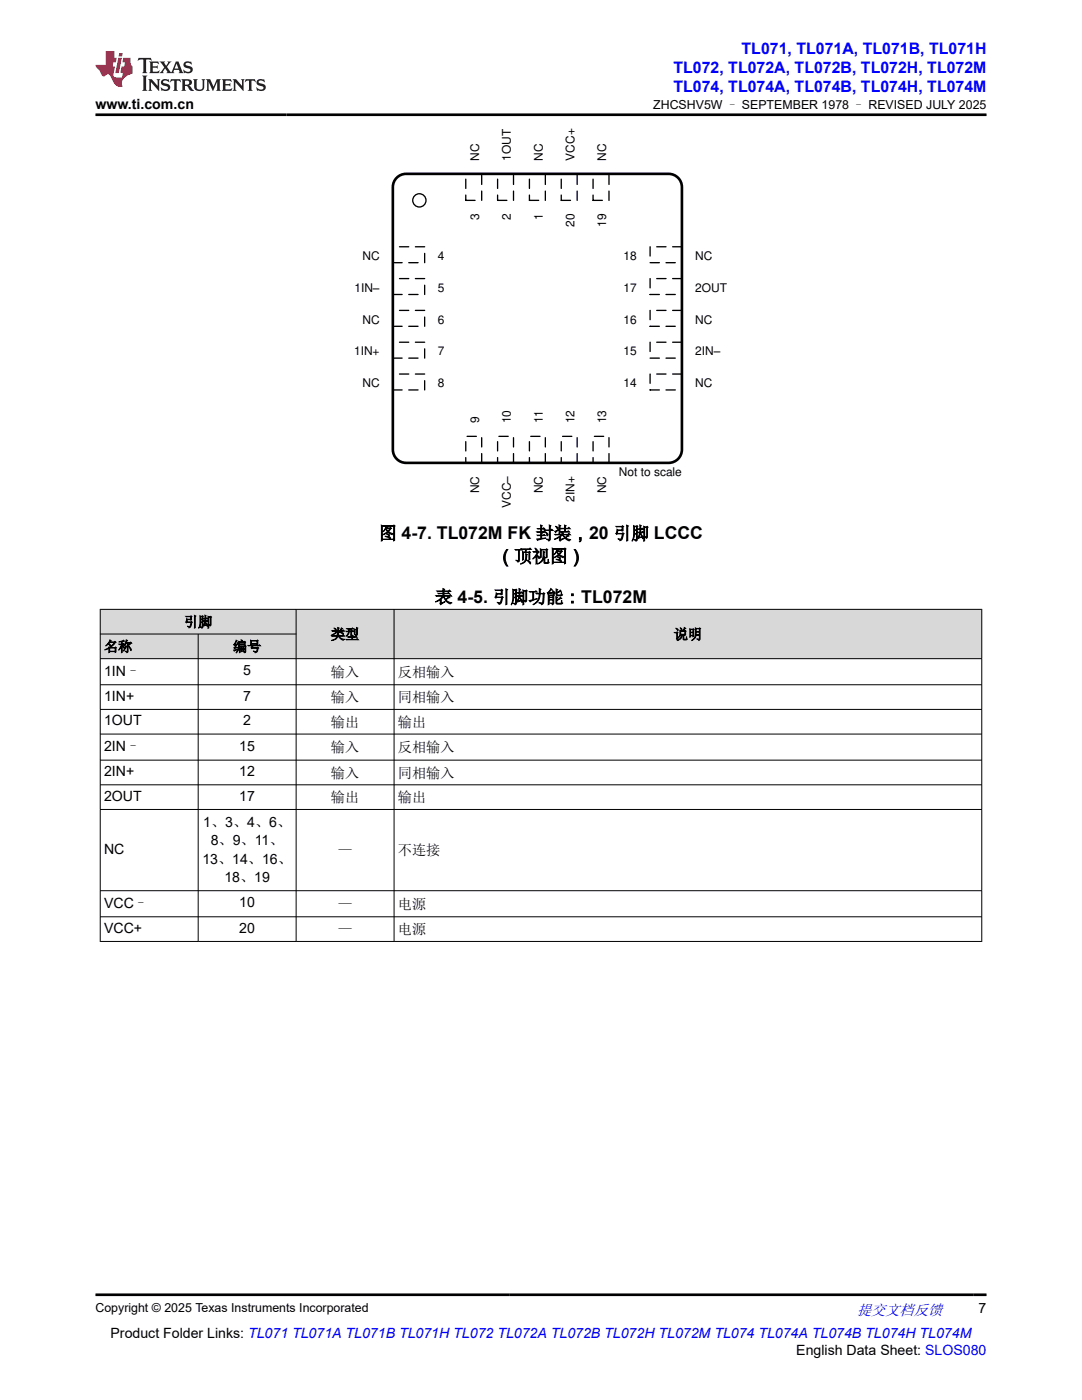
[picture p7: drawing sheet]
<svg xmlns="http://www.w3.org/2000/svg" width="216mm" height="279mm" viewBox="0 0 216 279" stroke-linecap="round" stroke-linejoin="round" font-family="sans-serif">
<defs><g id="words">
<g font-size="3.5">
<text x="75.6" y="107.6">图 4-7. TL072M FK 封装，20 引脚 LCCC</text>
<text x="99.1" y="112.2">（顶视图）</text>
<text x="86.8" y="120.3">表 4-5. 引脚功能：TL072M</text>
</g>
<g font-size="3.2" fill="#00f">
<text x="148" y="10.7">TL071, TL071A, TL071B, TL071H</text>
<text x="134.4" y="14.5">TL072, TL072A, TL072B, TL072H, TL072M</text>
<text x="134.4" y="18.3">TL074, TL074A, TL074B, TL074H, TL074M</text>
</g>
<text font-size="3" fill="#00f" x="171" y="262.4">提交文档反馈</text>
<g font-size="2.8">
<text x="19" y="21.7">www.ti.com.cn</text>
<text x="36.7" y="125.1">引脚</text>
<text x="20.8" y="130">名称</text>
<text x="46.5" y="130">编号</text>
<text x="66" y="127.5">类型</text>
<text x="134.4" y="127.5">说明</text>
<text x="20.8" y="134.9">1IN–</text>
<text x="48.5" y="134.8">5</text>
<text x="66" y="135.1">输入</text>
<text x="79.4" y="135.1">反相输入</text>
<text x="20.8" y="139.8">1IN+</text>
<text x="48.5" y="139.8">7</text>
<text x="66" y="140.1">输入</text>
<text x="79.4" y="140.1">同相输入</text>
<text x="20.8" y="144.8">1OUT</text>
<text x="20.8" y="150">2IN–</text>
<text x="47.7" y="149.8">15</text>
<text x="48.5" y="144.8">2</text>
<text x="66" y="145.1">输出</text>
<text x="79.4" y="145.1">输出</text>
<text x="20.8" y="154.9">2IN+</text>
<text x="47.7" y="154.9">12</text>
<text x="66" y="150.1">输入</text>
<text x="66" y="155.2">输入</text>
<text x="79.4" y="150.1">反相输入</text>
<text x="79.4" y="155.2">同相输入</text>
<text x="20.8" y="159.8">2OUT</text>
<text x="47.7" y="159.8">17</text>
<text x="66" y="160.1">输出</text>
<text x="79.4" y="160.1">输出</text>
<text x="40.5" y="165">1、3、4、6、</text>
<text x="20.8" y="170.4">NC</text>
<text x="40.4" y="172.4">13、14、16、</text>
<text x="42.1" y="168.7">8、9、11、</text>
<text x="67.5" y="170.7">—</text>
<text x="79.4" y="170.7">不连接</text>
<text x="44.8" y="176">18、19</text>
<text x="20.8" y="181.2">VCC–</text>
<text x="47.7" y="181.1">10</text>
<text x="67.5" y="181.4">—</text>
<text x="79.4" y="181.4">电源</text>
<text x="20.8" y="186.2">VCC+</text>
<text x="47.7" y="186.2">20</text>
<text x="67.5" y="186.4">—</text>
<text x="79.4" y="186.4">电源</text>
<text x="195.3" y="262.1">7</text>
<text x="22.1" y="266.9">Product Folder Links: TL071 TL071A TL071B TL071H TL072 TL072A TL072B TL072H TL072M TL074 TL074A TL074B TL074H TL074M</text>
<text x="158.9" y="270.3">English Data Sheet: SLOS080</text>
</g>
<g font-size="2.5">
<text x="130.3" y="21.8">ZHCSHV5W – SEPTEMBER 1978 – REVISED JULY 2025</text>
<text x="19" y="261.8">Copyright © 2025 Texas Instruments Incorporated</text>
</g>
<g font-size="2.4">
<text x="95.6" y="32.1" transform="rotate(-90 95.6 32.1)">NC</text>
<text x="101.9" y="32.1" transform="rotate(-90 101.9 32.1)">1OUT</text>
<text x="108.3" y="32.1" transform="rotate(-90 108.3 32.1)">NC</text>
<text x="114.6" y="32.1" transform="rotate(-90 114.6 32.1)">VCC+</text>
<text x="121" y="32.1" transform="rotate(-90 121 32.1)">NC</text>
<text x="95.6" y="43.9" transform="rotate(-90 95.6 43.9)">3</text>
<text x="101.9" y="43.9" transform="rotate(-90 101.9 43.9)">2</text>
<text x="108.3" y="43.9" transform="rotate(-90 108.3 43.9)">1</text>
<text x="114.6" y="45.3" transform="rotate(-90 114.6 45.3)">20</text>
<text x="121" y="45.3" transform="rotate(-90 121 45.3)">19</text>
<text x="72.3" y="51.9">NC</text>
<text x="87.4" y="51.9">4</text>
<text x="124.4" y="51.9">18</text>
<text x="138.7" y="51.9">NC</text>
<text x="70.7" y="58.2">1IN±</text>
<text x="87.4" y="58.2">5</text>
<text x="124.4" y="58.2">17</text>
<text x="138.7" y="58.2">2OUT</text>
<text x="72.3" y="64.6">NC</text>
<text x="87.4" y="64.6">6</text>
<text x="124.4" y="64.6">16</text>
<text x="138.7" y="64.6">NC</text>
<text x="70.7" y="70.9">1IN+</text>
<text x="87.4" y="70.9">7</text>
<text x="124.4" y="70.9">15</text>
<text x="138.7" y="70.9">2IN±</text>
<text x="72.3" y="77.3">NC</text>
<text x="87.4" y="77.3">8</text>
<text x="124.4" y="77.3">14</text>
<text x="138.7" y="77.3">NC</text>
<text x="95.6" y="84.4" transform="rotate(-90 95.6 84.4)">9</text>
<text x="101.9" y="84.4" transform="rotate(-90 101.9 84.4)">10</text>
<text x="108.3" y="84.4" transform="rotate(-90 108.3 84.4)">11</text>
<text x="114.6" y="84.4" transform="rotate(-90 114.6 84.4)">12</text>
<text x="121" y="84.4" transform="rotate(-90 121 84.4)">13</text>
<text x="123.5" y="95">Not to scale</text>
<text x="95.6" y="98.5" transform="rotate(-90 95.6 98.5)">NC</text>
<text x="101.9" y="101.4" transform="rotate(-90 101.9 101.4)">VCC±</text>
<text x="108.3" y="98.5" transform="rotate(-90 108.3 98.5)">NC</text>
<text x="114.6" y="100.1" transform="rotate(-90 114.6 100.1)">2IN+</text>
<text x="121" y="98.5" transform="rotate(-90 121 98.5)">NC</text>
</g>
</g></defs>
<path d="M78.4 49.2h6.3v3.2h-6.3z" fill="none" stroke="#000" stroke-width=".26" stroke-dasharray="1.9 1.3"/>
<path d="M78.4 55.6h6.3v3.2h-6.3z" fill-rule="evenodd" fill="#fff"/>
<path d="M78.4 55.6h6.3v3.2h-6.3z" fill="none" stroke="#000" stroke-width=".26" stroke-dasharray="1.9 1.3"/>
<path d="M78.4 61.9h6.3v3.2h-6.3z" fill-rule="evenodd" fill="#fff"/>
<path d="M78.4 61.9h6.3v3.2h-6.3z" fill="none" stroke="#000" stroke-width=".26" stroke-dasharray="1.9 1.3"/>
<path d="M78.4 68.3h6.3v3.2h-6.3z" fill-rule="evenodd" fill="#fff"/>
<path d="M78.4 68.3h6.3v3.2h-6.3z" fill="none" stroke="#000" stroke-width=".26" stroke-dasharray="1.9 1.3"/>
<path d="M78.4 74.6h6.3v3.2h-6.3z" fill-rule="evenodd" fill="#fff"/>
<path d="M78.4 74.6h6.3v3.2h-6.3z" fill="none" stroke="#000" stroke-width=".26" stroke-dasharray="1.9 1.3"/>
<path d="M92.9 87.1h3.2v5.3h-3.2z" fill-rule="evenodd" fill="#fff"/>
<path d="M92.9 87.1h3.2v5.3h-3.2z" fill="none" stroke="#000" stroke-width=".26" stroke-dasharray="1.9 1.3"/>
<path d="M99.3 87.1h3.2v5.3h-3.2z" fill-rule="evenodd" fill="#fff"/>
<path d="M99.3 87.1h3.2v5.3h-3.2z" fill="none" stroke="#000" stroke-width=".26" stroke-dasharray="1.9 1.3"/>
<path d="M105.6 87.1h3.2v5.3h-3.2z" fill-rule="evenodd" fill="#fff"/>
<path d="M105.6 87.1h3.2v5.3h-3.2z" fill="none" stroke="#000" stroke-width=".26" stroke-dasharray="1.9 1.3"/>
<path d="M112 87.1h3.2v5.3h-3.2z" fill-rule="evenodd" fill="#fff"/>
<path d="M112 87.1h3.2v5.3h-3.2z" fill="none" stroke="#000" stroke-width=".26" stroke-dasharray="1.9 1.3"/>
<path d="M118.3 87.1h3.2v5.3h-3.2z" fill-rule="evenodd" fill="#fff"/>
<path d="M118.3 87.1h3.2v5.3h-3.2z" fill="none" stroke="#000" stroke-width=".26" stroke-dasharray="1.9 1.3"/>
<path d="M129.7 74.6h6.4v3.2h-6.4z" fill-rule="evenodd" fill="#fff"/>
<path d="M129.7 74.6h6.4v3.2h-6.4z" fill="none" stroke="#000" stroke-width=".26" stroke-dasharray="1.9 1.3"/>
<path d="M129.7 68.3h6.4v3.2h-6.4z" fill-rule="evenodd" fill="#fff"/>
<path d="M129.7 68.3h6.4v3.2h-6.4z" fill="none" stroke="#000" stroke-width=".26" stroke-dasharray="1.9 1.3"/>
<path d="M129.7 61.9h6.4v3.2h-6.4z" fill-rule="evenodd" fill="#fff"/>
<path d="M129.7 61.9h6.4v3.2h-6.4z" fill="none" stroke="#000" stroke-width=".26" stroke-dasharray="1.9 1.3"/>
<path d="M129.7 55.6h6.4v3.2h-6.4z" fill-rule="evenodd" fill="#fff"/>
<path d="M129.7 55.6h6.4v3.2h-6.4z" fill="none" stroke="#000" stroke-width=".26" stroke-dasharray="1.9 1.3"/>
<path d="M129.7 49.2h6.4v3.2h-6.4z" fill-rule="evenodd" fill="#fff"/>
<path d="M129.7 49.2h6.4v3.2h-6.4z" fill="none" stroke="#000" stroke-width=".26" stroke-dasharray="1.9 1.3"/>
<path d="M118.3 34.7h3.2v5.3h-3.2z" fill-rule="evenodd" fill="#fff"/>
<path d="M118.3 34.7h3.2v5.3h-3.2z" fill="none" stroke="#000" stroke-width=".26" stroke-dasharray="1.9 1.3"/>
<path d="M112 34.7h3.2v5.3h-3.2z" fill-rule="evenodd" fill="#fff"/>
<path d="M112 34.7h3.2v5.3h-3.2z" fill="none" stroke="#000" stroke-width=".26" stroke-dasharray="1.9 1.3"/>
<path d="M105.6 34.7h3.2v5.3h-3.2z" fill-rule="evenodd" fill="#fff"/>
<path d="M105.6 34.7h3.2v5.3h-3.2z" fill="none" stroke="#000" stroke-width=".26" stroke-dasharray="1.9 1.3"/>
<path d="M99.3 34.7h3.2v5.3h-3.2z" fill-rule="evenodd" fill="#fff"/>
<path d="M99.3 34.7h3.2v5.3h-3.2z" fill="none" stroke="#000" stroke-width=".26" stroke-dasharray="1.9 1.3"/>
<path d="M92.9 34.7h3.2v5.3h-3.2z" fill-rule="evenodd" fill="#fff"/>
<path d="M92.9 34.7h3.2v5.3h-3.2z" fill="none" stroke="#000" stroke-width=".26" stroke-dasharray="1.9 1.3"/>
<circle cx="83.7" cy="40" r="1.32" fill="none" stroke="#000" stroke-width=".26"/>
<path d="M79 35.7a2.64 2.64 0 0 1 2-1h52.4a2.65 2.65 0 0 1 2.7 2.6v52.4a2.65 2.65 0 0 1-2.7 2.7h-52.4a2.65 2.65 0 0 1-2.6-2.7v-52.4l.1-.6z" fill="none" stroke="#000" stroke-width=".53"/>
<g fill="#d8d8d8">
<path d="M20 121.6h175.9v4.9h-175.9z" fill-rule="evenodd"/>
<path d="M20.1 121.7h38.9v4.8h-38.9z" fill-rule="evenodd"/>
<path d="M59.2 121.7h19.4v9.7h-19.4z" fill-rule="evenodd"/>
<path d="M78.7 121.7h117.1v9.7h-117.1z" fill-rule="evenodd"/>
<path d="M20.1 126.6h19.4v4.8h-19.4z" fill-rule="evenodd"/>
<path d="M39.6 126.6h19.4v4.8h-19.4z" fill-rule="evenodd"/>
</g>
<g fill="none" stroke="#000" stroke-width=".2">
<path d="M19.9 121.6h176.1M19.9 126.5h39.3M19.9 131.5h176.1M19.9 136.7h176.1M20 121.5v66.4M39.5 126.5v61.4M59.1 121.5v66.4M78.6 121.5v66.4M195.9 121.5v66.4M19.9 141.6h176.1M19.9 146.5h176.1M19.9 151.7h176.1"/>
<path d="M19.9 156.6h176.1M19.9 161.5h176.1M19.9 177.8h176.1M19.9 183h176.1M19.9 187.9h176.1"/>
</g>
<path d="M27.7 11.6l-.2 .5 .5-.2h.6v.1v2.2l-.2 .4h1l-.2-.4v-2.2v-.1h.5l.5 .2-.1-.5zM29.8 12.3l.2 .4v1.5l-.2 .4h1.9l.1-.6a1.08 1.08 0 0 1-1.3 .2v-.7h.6l.4 .2v-.7l-.4 .2h-.6v-.5l.2-.2a1 1 0 0 1 1 .3l-.1-.5zM31.8 12.3l1 1.1-1 1.2h.9l-.2-.2 .4-.8 .5 .8-.2 .2h1.6l-.2-.2 .1-.5h1l.1 .5-.1 .2h.9l-.2-.3-.8-2h-.5l-1 2.2-.8-1.1 .9-1.1h-.8l.2 .2-.5 .6-.3-.6 .1-.2zM35.2 12.7l.4 1h-.8zM36.8 12.4a.65 .65 0 0 0-.2 .7 .65 .65 0 0 0 .6 .5l.7 .1 .1 .3a.79 .79 0 0 1-.7 .4 .79 .79 0 0 1-.7-.5l.1 .7 .2-.1a.93 .93 0 0 0 1.1 .1 .93 .93 0 0 0 .4-1 1.46 1.46 0 0 0-1.2-.6l-.1-.3a1.09 1.09 0 0 1 1.2 .2l-.2-.6-.1 .1-.6-.2zM28.4 15.1l.2 .4v2.2l-.2 .4h1l-.2-.4v-2.2l.2-.4zM29.6 15.8l.2 .4v1.5l-.2 .4h.8l-.3-.4v-1.3l1.7 1.8v-2l.2-.4h-.8l.2 .2 .1 1.1-1.2-1.3zM32.3 15.9a.65 .65 0 0 0-.2 .8 .65 .65 0 0 0 .7 .4l.6 .2 .1 .2a.79 .79 0 0 1-.7 .4 .79 .79 0 0 1-.7-.5l.1 .7 .2-.1a.93 .93 0 0 0 1.1 .1 .93 .93 0 0 0 .4-.9 1.46 1.46 0 0 0-1.2-.6l-.1-.4a1.09 1.09 0 0 1 1.2 .2l-.2-.6-.1 .1-.6-.1zM34.1 15.8l-.1 .6a.63 .63 0 0 1 .7-.3l.1 1.6-.3 .4h1l-.2-.4v-1.6a.66 .66 0 0 1 .8 .3l-.1-.6zM36.2 15.8l.2 .4v1.5l-.2 .4h.9l-.2-.2v-.7h.5l.1 .2a.79 .79 0 0 0 1.2 .6l-1-.9a.61 .61 0 0 0 .6-.6 .61 .61 0 0 0-.5-.7zM36.9 16.1h.2a.47 .47 0 0 1 .5 .1 .47 .47 0 0 1 .1 .5l-.2 .1-.6 .1zM38.5 15.8l.2 .2a2.27 2.27 0 0 0 .4 2 1.04 1.04 0 0 0 1.7-.7v-1.3l.2-.2h-.8l.2 .4v1.1a.6 .6 0 0 1-.6 .6 .6 .6 0 0 1-.6-.6v-1.1l.3-.4zM41.1 15.8l.2 .4v1.5l-.2 .4h.7l-.2-.4v-1.4l.9 1.9 .8-1.9v1.4l-.2 .4h1l-.3-.4v-1.5l.3-.4h-.8l-.7 1.5-.7-1.5zM44.3 15.8l.2 .4v1.5l-.2 .4h1.9l.1-.6a1.09 1.09 0 0 1-1.3 .2v-.7h.6l.4 .2v-.6l-.4 .2h-.6v-.6l.2-.1a1.01 1.01 0 0 1 1 .3l-.1-.6zM46.4 15.8l.3 .4v1.5l-.3 .4h.8l-.2-.4v-1.3l1.6 1.8v-2l.2-.4h-.7l.2 .2v1.1l-1.2-1.3zM49 15.8l-.1 .6a.63 .63 0 0 1 .8-.3v1.6l-.3 .4h1l-.2-.4v-1.6a.66 .66 0 0 1 .8 .3l-.1-.6zM51.4 15.9a.65 .65 0 0 0-.2 .8 .65 .65 0 0 0 .6 .4l.6 .2 .2 .2a.79 .79 0 0 1-.8 .4 .79 .79 0 0 1-.6-.5l.1 .7 .2-.1a.93 .93 0 0 0 1 .1 .93 .93 0 0 0 .5-.9 1.46 1.46 0 0 0-1.3-.6l-.1-.4a1.09 1.09 0 0 1 1.3 .2l-.2-.6-.2 .1-.5-.1z" fill="#231f20"/>
<path d="M21.1 10.2v2.8h-2.1l.1 .3 .9 1a.95 .95 0 0 0 .9 .9 .59 .59 0 0 1 .6-.4 .59 .59 0 0 1 .5 .4l.4 .7a1.59 1.59 0 0 0 2.1 1.4 1.61 1.61 0 0 1 1-2.3l1-.3-.1-1.5a1.59 1.59 0 0 1-.4-1.7h-1.4l-.2 .9h.5l-.1 .9h-.5l-.2 1v.2l.4 .1-.2 .9h-.6a.73 .73 0 0 1-1.1-.7l.3-1.5h-.5l.2-.9h.5l.2-.9h-.5v-1.3zM23.6 11.5l-.6 3.1h.7l.6-3.1zM23.8 10.6l-.1 .6h.7l.1-.6z" fill="#ed1c24"/>
<path d="M19 22.9h177.8M19 258.4h177.8" fill="none" stroke="#000" stroke-width=".53"/>
<use href="#words"/>
</svg>
